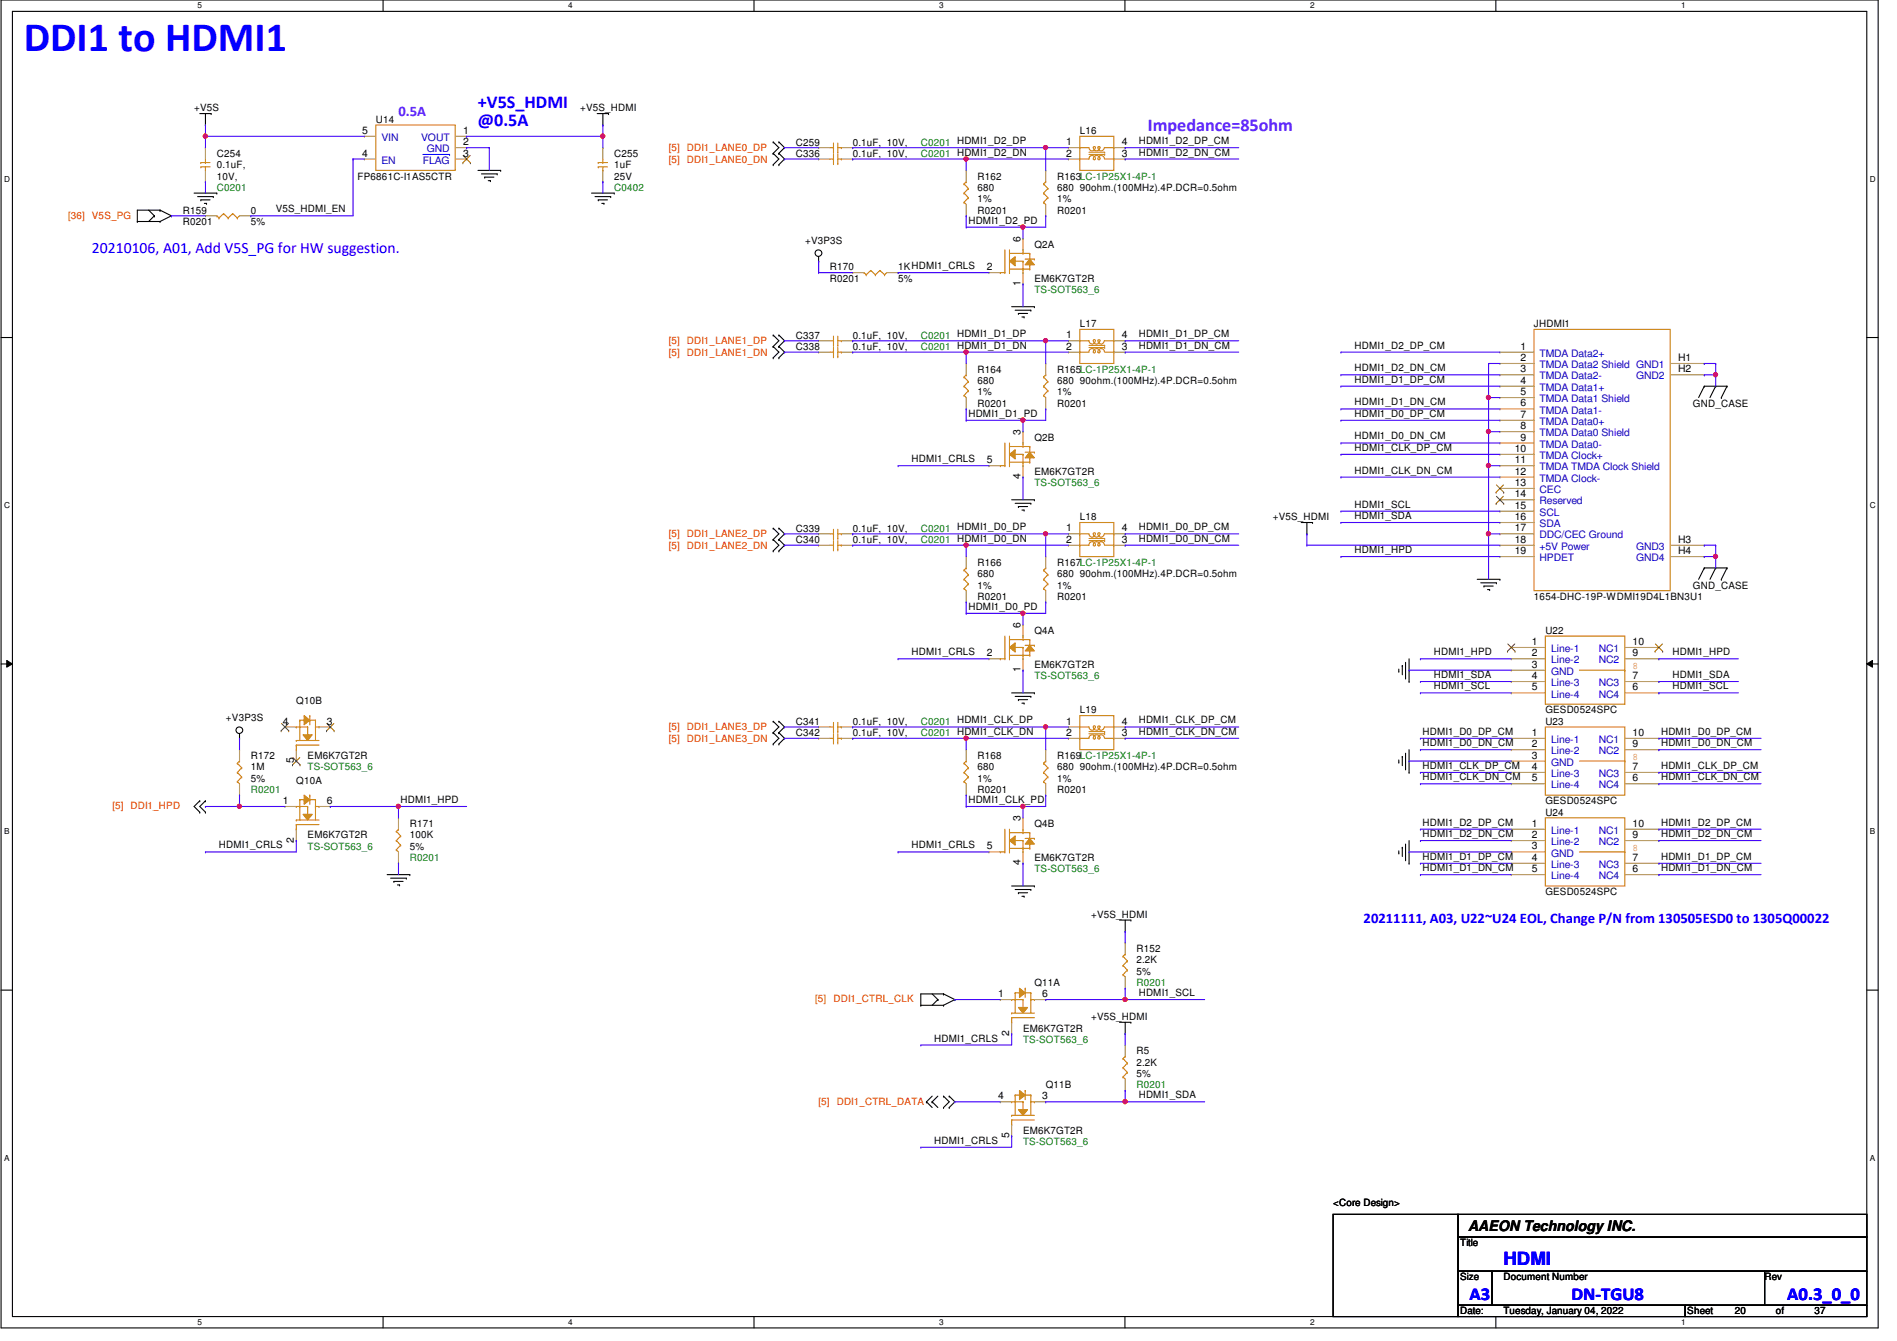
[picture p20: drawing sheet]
<svg xmlns="http://www.w3.org/2000/svg" width="297mm" height="210mm" viewBox="0 0 297 210" stroke-linecap="round" stroke-linejoin="round" font-family="sans-serif">
<defs><g id="words">
<text font-size="6.6" fill="#00f" x="3.7" y="8">DDI1 to HDMI1</text>
<g font-size="2.8" fill="#00f">
<text x="74.8" y="16.9">+V5S_HDMI</text>
<text x="74.8" y="19.8">@0.5A</text>
<text x="230.1" y="203.5">A3</text>
<text x="235.4" y="198">HDMI</text>
<text x="246.1" y="203.5">DN-TGU8</text>
<text x="279.9" y="203.5">A0.3_0_0</text>
</g>
<text font-size="2.8" fill="#8000ff" x="179.7" y="20.5">Impedance=85ohm</text>
<text font-size="2.5" fill="#00f" x="14.4" y="39.7">20210106, A01, Add V5S_PG for HW suggestion.</text>
<text font-size="2.3" fill="#8000ff" x="62.4" y="18.2">0.5A</text>
<text font-size="2.3" fill="#00f" x="213.5" y="144.4">20211111, A03, U22~U24 EOL, Change P/N from 130505ESD0 to 1305Q00022</text>
<text font-size="2.3" x="229.9" y="192.7">AAEON Technology INC.</text>
<g font-size="1.6">
<text x="30.4" y="17.4">+V5S</text>
<text x="90.8" y="17.4">+V5S_HDMI</text>
<text x="56.7" y="21">5</text>
<text x="58.8" y="19.2">U14</text>
<text x="72.5" y="21">1</text>
<text x="72.5" y="22.7">2</text>
<text x="124.6" y="22.8">C259</text>
<text x="133.5" y="22.8">0.1uF, 10V,</text>
<text x="167" y="22.7">1</text>
<text x="169.1" y="21">L16</text>
<text x="175.6" y="22.7">4</text>
<text x="178.3" y="22.6">HDMI1_D2_DP_CM</text>
<text x="33.9" y="24.6">C254</text>
<text x="33.9" y="26.3">0.1uF,</text>
<text x="33.9" y="28.1">10V,</text>
<text x="56" y="28.1">FP6861C-I1AS5CTR</text>
<text x="56.7" y="24.5">4</text>
<text x="72.5" y="24.5">3</text>
<text x="96.2" y="24.6">C255</text>
<text x="96.2" y="26.3">1uF</text>
<text x="96.2" y="28.1">25V</text>
<text x="124.6" y="24.6">C336</text>
<text x="133.5" y="24.6">0.1uF, 10V,</text>
<text x="153.1" y="28.1">R162</text>
<text x="153.1" y="29.9">680</text>
<text x="165.5" y="28.1">R163LC-1P25X1-4P-1</text>
<text x="165.5" y="29.9">680</text>
<text x="167" y="24.5">2</text>
<text x="169.1" y="29.9">90ohm.(100MHz).4P.DCR=0.5ohm</text>
<text x="175.6" y="24.5">3</text>
<text x="178.3" y="24.3">HDMI1_D2_DN_CM</text>
<text x="28.6" y="33.4">R159</text>
<text x="28.6" y="35.2">R0201</text>
<text x="39.3" y="33.4">0</text>
<text x="39.3" y="35.2">5%</text>
<text x="43.2" y="33.2">V5S_HDMI_EN</text>
<text x="151.6" y="35">HDMI1_D2_PD</text>
<text x="153.1" y="31.7">1%</text>
<text x="153.1" y="33.4">R0201</text>
<text x="165.5" y="31.7">1%</text>
<text x="165.5" y="33.4">R0201</text>
<text x="126.1" y="38.2">+V3P3S</text>
<text x="159.8" y="37.9" transform="rotate(-90 159.8 37.9)">6</text>
<text x="162" y="38.8">Q2A</text>
<text x="130" y="42.3">R170</text>
<text x="130" y="44.1">R0201</text>
<text x="140.6" y="42.3">1KHDMI1_CRLS</text>
<text x="140.6" y="44.1">5%</text>
<text x="154.5" y="42.3">2</text>
<text x="159.8" y="44.8" transform="rotate(-90 159.8 44.8)">1</text>
<text x="162" y="44.1">EM6K7GT2R</text>
<text x="124.6" y="53">C337</text>
<text x="133.5" y="53">0.1uF, 10V,</text>
<text x="167" y="53">1</text>
<text x="169.1" y="51.2">L17</text>
<text x="175.6" y="53">4</text>
<text x="178.3" y="52.8">HDMI1_D1_DP_CM</text>
<text x="240.2" y="51.2">JHDMI1</text>
<text x="124.6" y="54.8">C338</text>
<text x="133.5" y="54.8">0.1uF, 10V,</text>
<text x="153.1" y="58.3">R164</text>
<text x="165.5" y="58.3">R165LC-1P25X1-4P-1</text>
<text x="167" y="54.7">2</text>
<text x="175.6" y="54.7">3</text>
<text x="178.3" y="54.6">HDMI1_D1_DN_CM</text>
<text x="212.1" y="54.6">HDMI1_D2_DP_CM</text>
<text x="212.1" y="58.1">HDMI1_D2_DN_CM</text>
<text x="212.1" y="59.9">HDMI1_D1_DP_CM</text>
<text x="238.1" y="54.7">1</text>
<text x="238.1" y="58.3">3</text>
<text x="238.1" y="56.5">2</text>
<text x="262.8" y="56.5">H1</text>
<text x="262.8" y="58.3">H2</text>
<text x="151.6" y="65.2">HDMI1_D1_PD</text>
<text x="153.1" y="60.1">680</text>
<text x="153.1" y="61.9">1%</text>
<text x="153.1" y="63.7">R0201</text>
<text x="165.5" y="60.1">680</text>
<text x="165.5" y="61.9">1%</text>
<text x="165.5" y="63.7">R0201</text>
<text x="169.1" y="60.1">90ohm.(100MHz).4P.DCR=0.5ohm</text>
<text x="212.1" y="63.5">HDMI1_D1_DN_CM</text>
<text x="212.1" y="65.2">HDMI1_D0_DP_CM</text>
<text x="238.1" y="61.8">5</text>
<text x="238.1" y="65.4">7</text>
<text x="238.1" y="60.1">4</text>
<text x="238.1" y="63.6">6</text>
<text x="265.1" y="63.7">GND_CASE</text>
<text x="159.8" y="68.1" transform="rotate(-90 159.8 68.1)">3</text>
<text x="162" y="69">Q2B</text>
<text x="212.1" y="68.8">HDMI1_D0_DN_CM</text>
<text x="212.1" y="70.6">HDMI1_CLK_DP_CM</text>
<text x="237.2" y="70.7">10</text>
<text x="238.1" y="69">9</text>
<text x="238.1" y="67.2">8</text>
<text x="142.7" y="72.3">HDMI1_CRLS</text>
<text x="154.5" y="72.5">5</text>
<text x="159.8" y="75" transform="rotate(-90 159.8 75)">4</text>
<text x="162" y="74.3">EM6K7GT2R</text>
<text x="212.1" y="74.1">HDMI1_CLK_DN_CM</text>
<text x="237.2" y="72.5">11</text>
<text x="237.2" y="76.1">13</text>
<text x="237.2" y="74.3">12</text>
<text x="237.2" y="77.9">14</text>
<text x="124.6" y="83.2">C339</text>
<text x="133.5" y="83.2">0.1uF, 10V,</text>
<text x="167" y="83.2">1</text>
<text x="169.1" y="81.4">L18</text>
<text x="175.6" y="83.2">4</text>
<text x="178.3" y="83">HDMI1_D0_DP_CM</text>
<text x="199.3" y="81.4">+V5S_HDMI</text>
<text x="212.1" y="79.5">HDMI1_SCL</text>
<text x="212.1" y="81.2">HDMI1_SDA</text>
<text x="237.2" y="79.6">15</text>
<text x="237.2" y="83.2">17</text>
<text x="237.2" y="81.4">16</text>
<text x="124.6" y="85">C340</text>
<text x="133.5" y="85">0.1uF, 10V,</text>
<text x="153.1" y="88.6">R166</text>
<text x="165.5" y="88.6">R167LC-1P25X1-4P-1</text>
<text x="167" y="85">2</text>
<text x="175.6" y="85">3</text>
<text x="178.3" y="84.8">HDMI1_D0_DN_CM</text>
<text x="212.1" y="86.6">HDMI1_HPD</text>
<text x="237.2" y="86.7">19</text>
<text x="237.2" y="85">18</text>
<text x="262.8" y="85">H3</text>
<text x="262.8" y="86.7">H4</text>
<text x="151.6" y="95.5">HDMI1_D0_PD</text>
<text x="153.1" y="90.3">680</text>
<text x="153.1" y="92.1">1%</text>
<text x="153.1" y="93.9">R0201</text>
<text x="165.5" y="90.3">680</text>
<text x="165.5" y="92.1">1%</text>
<text x="165.5" y="93.9">R0201</text>
<text x="169.1" y="90.3">90ohm.(100MHz).4P.DCR=0.5ohm</text>
<text x="240.2" y="93.9">1654-DHC-19P-WDMI19D4L1BN3U1</text>
<text x="265.1" y="92.1">GND_CASE</text>
<text x="159.8" y="98.3" transform="rotate(-90 159.8 98.3)">6</text>
<text x="162" y="99.2">Q4A</text>
<text x="239.9" y="101">1</text>
<text x="242" y="99.2">U22</text>
<text x="255.6" y="101">10</text>
<text x="142.7" y="102.6">HDMI1_CRLS</text>
<text x="154.5" y="102.7">2</text>
<text x="159.8" y="105.2" transform="rotate(-90 159.8 105.2)">1</text>
<text x="162" y="104.6">EM6K7GT2R</text>
<text x="224.5" y="102.6">HDMI1_HPD</text>
<text x="224.5" y="107.9">HDMI1_SCL</text>
<text x="224.5" y="106.1">HDMI1_SDA</text>
<text x="239.9" y="102.7">2</text>
<text x="239.9" y="104.5">3</text>
<text x="239.9" y="106.3">4</text>
<text x="255.6" y="102.7">9</text>
<text x="255.6" y="106.3">7</text>
<text x="261.9" y="102.6">HDMI1_HPD</text>
<text x="261.9" y="107.9">HDMI1_SCL</text>
<text x="261.9" y="106.1">HDMI1_SDA</text>
<text x="35.4" y="112.9">+V3P3S</text>
<text x="44.3" y="113.4">4</text>
<text x="46.4" y="110.2">Q10B</text>
<text x="51.2" y="113.4">3</text>
<text x="124.6" y="113.5">C341</text>
<text x="133.5" y="113.5">0.1uF, 10V,</text>
<text x="167" y="113.4">1</text>
<text x="169.1" y="111.7">L19</text>
<text x="175.6" y="113.4">4</text>
<text x="178.3" y="113.2">HDMI1_CLK_DP_CM</text>
<text x="239.9" y="108.1">5</text>
<text x="242" y="113.5">U23</text>
<text x="242" y="111.7">GESD0524SPC</text>
<text x="255.6" y="108.1">6</text>
<text x="39.3" y="118.8">R172</text>
<text x="46" y="119.5" transform="rotate(-90 46 119.5)">5</text>
<text x="48.2" y="118.8">EM6K7GT2R</text>
<text x="124.6" y="115.2">C342</text>
<text x="133.5" y="115.2">0.1uF, 10V,</text>
<text x="153.1" y="118.8">R168</text>
<text x="165.5" y="118.8">R169LC-1P25X1-4P-1</text>
<text x="167" y="115.2">2</text>
<text x="175.6" y="115.2">3</text>
<text x="178.3" y="115">HDMI1_CLK_DN_CM</text>
<text x="222.8" y="116.8">HDMI1_D0_DN_CM</text>
<text x="222.8" y="115">HDMI1_D0_DP_CM</text>
<text x="239.9" y="115.2">1</text>
<text x="239.9" y="117">2</text>
<text x="239.9" y="118.7">3</text>
<text x="255.6" y="117">9</text>
<text x="255.6" y="115.2">10</text>
<text x="260.1" y="116.8">HDMI1_D0_DN_CM</text>
<text x="260.1" y="115">HDMI1_D0_DP_CM</text>
<text x="39.3" y="120.6">1M</text>
<text x="39.3" y="122.3">5%</text>
<text x="44.3" y="125.9">1</text>
<text x="46.4" y="122.7">Q10A</text>
<text x="51.2" y="125.9">6</text>
<text x="62.7" y="125.7">HDMI1_HPD</text>
<text x="151.6" y="125.7">HDMI1_CLK_PD</text>
<text x="153.1" y="120.6">680</text>
<text x="153.1" y="122.3">1%</text>
<text x="153.1" y="124.1">R0201</text>
<text x="165.5" y="120.6">680</text>
<text x="165.5" y="122.3">1%</text>
<text x="165.5" y="124.1">R0201</text>
<text x="169.1" y="120.6">90ohm.(100MHz).4P.DCR=0.5ohm</text>
<text x="222.8" y="120.4">HDMI1_CLK_DP_CM</text>
<text x="222.8" y="122.1">HDMI1_CLK_DN_CM</text>
<text x="239.9" y="120.5">4</text>
<text x="239.9" y="122.3">5</text>
<text x="242" y="125.9">GESD0524SPC</text>
<text x="255.6" y="120.5">7</text>
<text x="255.6" y="122.3">6</text>
<text x="260.1" y="120.4">HDMI1_CLK_DP_CM</text>
<text x="260.1" y="122.1">HDMI1_CLK_DN_CM</text>
<text x="46" y="131.9" transform="rotate(-90 46 131.9)">2</text>
<text x="48.2" y="131.2">EM6K7GT2R</text>
<text x="64.2" y="129.5">R171</text>
<text x="64.2" y="131.2">100K</text>
<text x="159.8" y="128.6" transform="rotate(-90 159.8 128.6)">3</text>
<text x="162" y="129.5">Q4B</text>
<text x="222.8" y="131">HDMI1_D2_DN_CM</text>
<text x="222.8" y="129.2">HDMI1_D2_DP_CM</text>
<text x="239.9" y="129.4">1</text>
<text x="239.9" y="131.2">2</text>
<text x="242" y="127.7">U24</text>
<text x="255.6" y="131.2">9</text>
<text x="255.6" y="129.4">10</text>
<text x="260.1" y="131">HDMI1_D2_DN_CM</text>
<text x="260.1" y="129.2">HDMI1_D2_DP_CM</text>
<text x="34.3" y="132.8">HDMI1_CRLS</text>
<text x="64.2" y="133">5%</text>
<text x="142.7" y="132.8">HDMI1_CRLS</text>
<text x="154.5" y="133">5</text>
<text x="159.8" y="135.5" transform="rotate(-90 159.8 135.5)">4</text>
<text x="162" y="134.8">EM6K7GT2R</text>
<text x="222.8" y="134.6">HDMI1_D1_DP_CM</text>
<text x="222.8" y="136.4">HDMI1_D1_DN_CM</text>
<text x="239.9" y="133">3</text>
<text x="239.9" y="134.7">4</text>
<text x="239.9" y="136.5">5</text>
<text x="255.6" y="134.7">7</text>
<text x="255.6" y="136.5">6</text>
<text x="260.1" y="134.6">HDMI1_D1_DP_CM</text>
<text x="260.1" y="136.4">HDMI1_D1_DN_CM</text>
<text x="170.9" y="143.7">+V5S_HDMI</text>
<text x="242" y="140.1">GESD0524SPC</text>
<text x="178" y="149">R152</text>
<text x="162" y="154.3">Q11A</text>
<text x="178" y="150.8">2.2K</text>
<text x="178" y="152.6">5%</text>
<text x="178.3" y="155.9">HDMI1_SCL</text>
<text x="156.3" y="156.1">1</text>
<text x="160.2" y="161.5">EM6K7GT2R</text>
<text x="163.2" y="156.1">6</text>
<text x="170.9" y="159.7">+V5S_HDMI</text>
<text x="146.3" y="163">HDMI1_CRLS</text>
<text x="158" y="162.1" transform="rotate(-90 158 162.1)">2</text>
<text x="178" y="165">R5</text>
<text x="178" y="166.8">2.2K</text>
<text x="156.3" y="172.1">4</text>
<text x="163.2" y="172.1">3</text>
<text x="163.7" y="170.3">Q11B</text>
<text x="178" y="168.6">5%</text>
<text x="178.3" y="171.9">HDMI1_SDA</text>
<text x="146.3" y="179">HDMI1_CRLS</text>
<text x="158" y="178.1" transform="rotate(-90 158 178.1)">5</text>
<text x="160.2" y="177.5">EM6K7GT2R</text>
<text x="208.7" y="188.8">&lt;Core Design&gt;</text>
<text x="228.6" y="195.1">Title</text>
<text x="228.6" y="200.4">Size</text>
<text x="235.4" y="200.4">Document Number</text>
<text x="276.3" y="200.4">Rev</text>
<text x="228.6" y="205.7">Date:</text>
<text x="235.4" y="205.7">Tuesday, January 04, 2022</text>
<text x="264.2" y="205.7">Sheet</text>
<text x="271.6" y="205.7">20</text>
<text x="278.1" y="205.7">of</text>
<text x="284.1" y="205.7">37</text>
</g>
<g font-size="1.6" fill="#00c">
<text x="59.7" y="22.1">VIN</text>
<text x="66" y="22.1">VOUT</text>
<text x="66.8" y="23.8">GND</text>
<text x="59.7" y="25.6">EN</text>
<text x="66.2" y="25.6">FLAG</text>
<text x="241.1" y="55.8">TMDA Data2+</text>
<text x="241.1" y="59.4">TMDA Data2-</text>
<text x="241.1" y="57.6">TMDA Data2 Shield GND1</text>
<text x="256.2" y="59.4">GND2</text>
<text x="241.1" y="62.9">TMDA Data1 Shield</text>
<text x="241.1" y="61.2">TMDA Data1+</text>
<text x="241.1" y="64.7">TMDA Data1-</text>
<text x="241.1" y="66.5">TMDA Data0+</text>
<text x="241.1" y="70.1">TMDA Data0-</text>
<text x="241.1" y="68.3">TMDA Data0 Shield</text>
<text x="241.1" y="71.8">TMDA Clock+</text>
<text x="241.1" y="73.6">TMDA TMDA Clock Shield</text>
<text x="241.1" y="77.2">CEC</text>
<text x="241.1" y="75.4">TMDA Clock-</text>
<text x="241.1" y="80.7">SCL</text>
<text x="241.1" y="79">Reserved</text>
<text x="241.1" y="82.5">SDA</text>
<text x="241.1" y="84.3">DDC/CEC Ground</text>
<text x="241.1" y="87.8">HPDET</text>
<text x="241.1" y="86.1">+5V Power</text>
<text x="256.2" y="86.1">GND3</text>
<text x="256.2" y="87.8">GND4</text>
<text x="242.9" y="102.1">Line-1</text>
<text x="242.9" y="103.8">Line-2</text>
<text x="242.9" y="105.6">GND</text>
<text x="242.9" y="107.4">Line-3</text>
<text x="250.4" y="103.8">NC2</text>
<text x="250.4" y="107.4">NC3</text>
<text x="250.4" y="102.1">NC1</text>
<text x="242.9" y="109.2">Line-4</text>
<text x="250.4" y="109.2">NC4</text>
<text x="242.9" y="116.3">Line-1</text>
<text x="242.9" y="118.1">Line-2</text>
<text x="242.9" y="119.8">GND</text>
<text x="250.4" y="118.1">NC2</text>
<text x="250.4" y="116.3">NC1</text>
<text x="242.9" y="121.6">Line-3</text>
<text x="242.9" y="123.4">Line-4</text>
<text x="250.4" y="121.6">NC3</text>
<text x="250.4" y="123.4">NC4</text>
<text x="242.9" y="130.5">Line-1</text>
<text x="250.4" y="130.5">NC1</text>
<text x="242.9" y="132.3">Line-2</text>
<text x="242.9" y="134.1">GND</text>
<text x="242.9" y="135.8">Line-3</text>
<text x="242.9" y="137.6">Line-4</text>
<text x="250.4" y="132.3">NC2</text>
<text x="250.4" y="135.8">NC3</text>
<text x="250.4" y="137.6">NC4</text>
</g>
<g font-size="1.6" fill="#f00">
<text x="104.7" y="23.7">[5]</text>
<text x="107.6" y="23.7">DDI1_LANE0_DP</text>
<text x="104.7" y="25.4">[5]</text>
<text x="107.6" y="25.4">DDI1_LANE0_DN</text>
<text x="10.7" y="34.3">[36]</text>
<text x="14.4" y="34.3">V5S_PG</text>
<text x="104.7" y="53.9">[5]</text>
<text x="107.6" y="53.9">DDI1_LANE1_DP</text>
<text x="104.7" y="55.7">[5]</text>
<text x="107.6" y="55.7">DDI1_LANE1_DN</text>
<text x="104.7" y="84.1">[5]</text>
<text x="104.7" y="85.9">[5]</text>
<text x="107.6" y="84.1">DDI1_LANE2_DP</text>
<text x="107.6" y="85.9">DDI1_LANE2_DN</text>
<text x="104.7" y="116.1">[5]</text>
<text x="104.7" y="114.3">[5]</text>
<text x="107.6" y="116.1">DDI1_LANE3_DN</text>
<text x="107.6" y="114.3">DDI1_LANE3_DP</text>
<text x="17.6" y="126.6">[5]</text>
<text x="20.4" y="126.6">DDI1_HPD</text>
<text x="127.6" y="156.8">[5]</text>
<text x="130.5" y="156.8">DDI1_CTRL_CLK</text>
<text x="128.2" y="173">[5]</text>
<text x="131" y="173">DDI1_CTRL_DATA</text>
</g>
<g font-size="1.6" fill="#008000">
<text x="144.2" y="22.8">C0201 HDMI1_D2_DP</text>
<text x="33.9" y="29.9">C0201</text>
<text x="96.2" y="29.9">C0402</text>
<text x="144.2" y="24.6">C0201 HDMI1_D2_DN</text>
<text x="162" y="45.9">TS-SOT563_6</text>
<text x="144.2" y="53">C0201 HDMI1_D1_DP</text>
<text x="144.2" y="54.8">C0201 HDMI1_D1_DN</text>
<text x="162" y="76.1">TS-SOT563_6</text>
<text x="144.2" y="83.2">C0201 HDMI1_D0_DP</text>
<text x="144.2" y="85">C0201 HDMI1_D0_DN</text>
<text x="162" y="106.3">TS-SOT563_6</text>
<text x="144.2" y="113.5">C0201 HDMI1_CLK_DP</text>
<text x="144.2" y="115.2">C0201 HDMI1_CLK_DN</text>
<text x="39.3" y="124.1">R0201</text>
<text x="48.2" y="120.6">TS-SOT563_6</text>
<text x="48.2" y="133">TS-SOT563_6</text>
<text x="64.2" y="134.8">R0201</text>
<text x="162" y="136.6">TS-SOT563_6</text>
<text x="178" y="154.3">R0201</text>
<text x="160.2" y="163.2">TS-SOT563_6</text>
<text x="178" y="170.3">R0201</text>
<text x="160.2" y="179.2">TS-SOT563_6</text>
</g>
<g font-size="1.6" fill="#cc8006">
<text x="255.6" y="104.7">8</text>
<text x="255.6" y="118.9">8</text>
<text x="255.6" y="133.1">8</text>
</g>
<g font-size="1.3">
<text x="30.9" y="1.3">5</text>
<text x="89" y="1.3">4</text>
<text x="147.1" y="1.3">3</text>
<text x="205.1" y="1.3">2</text>
<text x="263.2" y="1.3">1</text>
<text x=".6" y="28.4">D</text>
<text x="292.8" y="28.4">D</text>
<text x=".6" y="79.5">C</text>
<text x="292.8" y="79.5">C</text>
<text x=".6" y="130.6">B</text>
<text x="292.8" y="130.6">B</text>
<text x=".6" y="181.7">A</text>
<text x="292.8" y="181.7">A</text>
<text x="30.9" y="207.4">5</text>
<text x="89" y="207.4">4</text>
<text x="147.1" y="207.4">3</text>
<text x="205.1" y="207.4">2</text>
<text x="263.2" y="207.4">1</text>
</g>
</g></defs>
<path d="M.2 0h293.9v207.9h-293.9zM1.9 1.8h290.4v204.3h-290.4z" fill="none" stroke="#000" stroke-width=".17"/>
<g fill="#fff">
<path d="M30.9 .2h.7v1.4h-.7z"/>
<path d="M30.9 206.2h.7v1.4h-.7z"/>
</g>
<path d="M60 0v1.8M60 206.1v1.8" fill="none" stroke="#000" stroke-width=".17"/>
<g fill="#fff">
<path d="M89 .2h.7v1.4h-.7z"/>
<path d="M89 206.2h.7v1.4h-.7z"/>
</g>
<path d="M118.1 0v1.8M118.1 206.1v1.8" fill="none" stroke="#000" stroke-width=".17"/>
<g fill="#fff">
<path d="M147.1 .2h.6v1.4h-.6z"/>
<path d="M147.1 206.2h.6v1.4h-.6z"/>
</g>
<path d="M176.1 0v1.8M176.1 206.1v1.8" fill="none" stroke="#000" stroke-width=".17"/>
<g fill="#fff">
<path d="M205.1 .2h.7v1.4h-.7z"/>
<path d="M205.1 206.2h.7v1.4h-.7z"/>
</g>
<path d="M234.2 0v1.8M234.2 206.1v1.8" fill="none" stroke="#000" stroke-width=".17"/>
<g fill="#fff">
<path d="M263.2 .2h.7v1.4h-.7z"/>
<path d="M263.2 206.2h.7v1.4h-.7z"/>
<path d="M.6 27.3h.9v1.4h-.9z"/>
<path d="M292.8 27.3h.9v1.4h-.9z"/>
<path d="M.6 78.4h.9v1.4h-.9z"/>
<path d="M292.8 78.4h.9v1.4h-.9z"/>
</g>
<path d="M.2 52.8h1.7M292.3 52.8h1.8" fill="none" stroke="#000" stroke-width=".17"/>
<g fill="#fff">
<path d="M.6 129.5h.8v1.4h-.8z"/>
<path d="M292.8 129.5h.8v1.4h-.8z"/>
</g>
<path d="M.2 103.9h1.7M292.3 103.9h1.8" fill="none" stroke="#000" stroke-width=".17"/>
<path d="M1.1 103.4l.8 .5-.8 .5zM292.3 103.9l.9-.5v1z" fill="#000"/>
<path d="M1.1 103.4l.8 .5-.8 .5zM292.3 103.9l.9-.5v1z" fill="none" stroke="#000" stroke-width=".16"/>
<g fill="#fff">
<path d="M.6 180.5h.8v1.4h-.8z"/>
<path d="M292.8 180.5h.8v1.4h-.8z"/>
</g>
<g fill="none" stroke="#000" stroke-width=".17">
<path d="M31.3 17.8h1.8M32.2 19.6h.1M32.2 17.8v1.8M33.1 17.8h.1M93.5 17.8h1.8M94.4 19.6h.1M94.4 17.8v1.8M95.3 17.8h.1M21.5 34.7h.1M21.5 34.7h3.6M23.3 32.9l.9 .9M24.2 33.8h.1"/>
<path d="M24.2 33.8l-.9 .9M25.1 32.9h.1M25.1 34.7h.1M25.1 32.9h-3.6v1.8M25.1 32.9l1.7 .9M26.8 33.8h.1M26.8 33.8l-1.7 .9M30.4 30.2h3.5M30.9 30.8h2.5M31.5 31.3h.1M31.5 31.3h1.4M32 31.8h.3"/>
<path d="M32.3 31.8h.1M33.4 30.8h.1M33.9 30.2h.1M74.8 26.7h3.6M75.4 27.2h2.4M75.9 27.7h.1M75.9 27.7h1.4M76.5 28.3h.3M76.8 28.3h.1M77.8 27.2h.1M78.4 26.7h.1M92.6 30.2h3.6"/>
<path d="M93.2 30.8h2.4M93.7 31.3h.1M93.7 31.3h1.4M94.2 31.8h.4M94.6 31.8h.1M95.6 30.8h.1M96.2 30.2h.1M121.1 24h.1M121.1 22.2h.1M121.1 25.8h.1M121.1 22.2l.9 .9-.9 .9M121.1 24l.9 .9-.9 .9"/>
<path d="M122 22.2h.1M122 24h.1M122 25.8h.1M122 22.2l.8 .9-.8 .9M122 24l.8 .9-.8 .9M121.1 54.2h.1M121.1 52.5h.1M121.1 56h.1M121.1 52.5l.9 .8-.9 .9M121.1 54.2l.9 .9-.9 .9M122 52.5h.1M122 54.2h.1"/>
<path d="M122 56h.1M122 52.5l.8 .8-.8 .9M122 54.2l.8 .9-.8 .9M128.2 40.9h.1M128.2 40.2v.7M158.4 48h3.6M159 48.6h2.4M159.5 49.1h.1M159.5 49.1h1.4M160 49.6h.4M160.4 49.6h.1M161.4 48.6h.1"/>
<path d="M162 48h.1M158.4 78.2h3.6M159 78.8h2.4M159.5 79.3h.1M159.5 79.3h1.4M160 79.8h.4M160.4 79.8h.1M161.4 78.8h.1M162 78.2h.1M266.9 60.5h.1M266.9 60.5l-.9 1.7M266.9 60.5h3.5"/>
<path d="M268.6 60.5h.1M268.6 60.5l-.8 1.7M269.5 62.2h.1M270.4 60.5h.1M270.4 60.5l-.9 1.7M121.1 84.5h.1M121.1 82.7h.1M121.1 86.2h.1M121.1 82.7l.9 .9-.9 .9M121.1 84.5l.9 .8-.9 .9M122 82.7h.1M122 84.5h.1"/>
<path d="M122 86.2h.1M122 82.7l.8 .9-.8 .9M122 84.5l.8 .8-.8 .9M203.7 81.8h1.8M204.6 83.6h.1M204.6 81.8v1.8M205.5 81.8h.1M231.3 90.7h3.6M231.9 91.2h2.4M232.4 91.7h.1M232.4 91.7h1.4M232.9 92.3h.4"/>
<path d="M233.3 92.3h.1M234.3 91.2h.1M234.9 90.7h.1M266.9 88.9h.1M266.9 88.9l-.9 1.8M266.9 88.9h3.5M268.6 88.9h.1M268.6 88.9l-.8 1.8M269.5 90.7h.1M270.4 88.9h.1M270.4 88.9l-.9 1.8M37.5 115.6h.1"/>
<path d="M37.5 114.9v.7M121.1 116.5h.1M121.1 114.7h.1M121.1 112.9h.1M121.1 114.7l.9 .9-.9 .9M121.1 112.9l.9 .9-.9 .9M122 114.7h.1M122 116.5h.1M122 112.9h.1M122 114.7l.8 .9-.8 .9M122 112.9l.8 .9-.8 .9M158.4 108.5h3.6"/>
<path d="M159 109h2.4M159.5 109.5h.1M159.5 109.5h1.4M160 110.1h.4M160.4 110.1h.1M161.4 109h.1M162 108.5h.1M219 105.1h.1M219 119.3h.1M219 104.7v.4M219 119v.3M219.6 104.2h.1"/>
<path d="M219.6 118.4h.1M219.6 104.2v1.4M219.6 118.4v1.4M220.1 106.1h.1M220.1 103.7v2.4M220.1 117.9v2.5M220.6 106.7h.1M220.6 103.1v3.6M220.6 117.3v3.6M31.3 127.1h.1M31.3 125.3h.1M31.3 125.3l-.9 .9 .9 .9"/>
<path d="M32.2 127.1h.1M32.2 125.3h.1M32.2 125.3l-.9 .9 .9 .9M60.6 136.9h3.6M61.2 137.5h2.4M61.7 138h.1M61.7 138h1.4M62.2 138.5h.4M62.6 138.5h.1M63.6 137.5h.1M64.2 136.9h.1M158.4 138.7h3.6"/>
<path d="M159 139.2h2.4M159.5 139.7h.1M159.5 139.7h1.4M161.4 139.2h.1M162 138.7h.1M219 133.5h.1M219 133.2v.3M219.6 132.6h.1M219.6 132.6v1.5M220.1 134.6h.1M220.1 120.4h.1M220.1 132.1v2.5"/>
<path d="M220.6 135.1h.1M220.6 120.9h.1M220.6 131.6v3.5M.2 155h1.7M144.2 157.4h.1M144.2 157.4h3.5M146 155.6l.9 .9M146.9 156.5h.1M146.9 156.5l-.9 .9M147.7 155.6h.1M147.7 157.4h.1M147.7 155.6h-3.5v1.8"/>
<path d="M147.7 155.6l1.8 .9M149.5 156.5h.1M149.5 156.5l-1.8 .9M160 140.3h.4M160.4 140.3h.1M175.3 144h1.8M176.2 145.8h.1M176.2 144v1.8M177.1 144h.1M292.3 155h1.8M145.1 172.5h.1M145.1 172.5l.9 .9"/>
<path d="M146 172.5h.1M146 172.5l.9 .9M146 171.6l-.9 .9M146.9 171.6l-.9 .9M147.7 173.4h.1M147.7 171.6h.1M147.7 171.6l.9 .9-.9 .9M148.6 171.6h.1M148.6 173.4h.1M148.6 171.6l.9 .9-.9 .9M175.3 160h1.8M176.2 161.8h.1"/>
<path d="M176.2 160v1.8M177.1 160h.1M208.7 190.1h19.6v16h-19.6zM228.3 190.1h64v3.5h-64zM228.3 193.6h64v5.4h-64zM228.3 199h5.3v5.3h-5.3zM233.6 199h42.7v5.3h-42.7zM276.3 199h16v5.3h-16zM228.3 204.3h35.6v1.8h-35.6zM263.9 204.3h28.4v1.8h-28.4z"/>
<circle cx="128.2" cy="39.6" r=".52"/>
<circle cx="37.5" cy="114.3" r=".52"/>
</g>
<g fill="none" stroke="#cc8006" stroke-width=".17">
<path d="M93.7 26.1h.1M93.7 25.4h.1M93.7 26.1h1.4M93.7 25.4h1.4M94.4 26.7h.1M94.4 25.4h.1M94.4 24.9v.5M94.4 26.1v.6M130 24.9h.5M130.5 25.6h.1M130.5 24.9h.1M130.5 24.2v1.4"/>
<path d="M131.2 25.6h.1M131.2 24.2v1.4M131.2 24.9h.5M131.7 24.9h.1M156.6 72.9h.1M156.6 72.9h.7M157.3 72.9h.1M157.3 69.3v3.6M158.1 72.9h.1M158.1 69.3v3.6"/>
</g>
<path d="M94.4 23.1h.1M94.4 28.4h.1M94.4 23.1v1.8M94.4 26.7v1.7M128.2 24.9h.1M128.2 24.9h1.8M131.7 24.9h1.8M133.5 24.9h.1" fill="none" stroke="#a84" stroke-width=".17"/>
<path d="M158.1 71.1l.9-.7v1.4z" fill-rule="evenodd" fill="#cc8006"/>
<path d="M158.1 71.1l.9-.7v1.4zM158.1 69.9h2.1M158.1 72.3h2.1M159 71.1h1.2M160.2 69.9h.1M160.2 72.3h.1M160.2 71.1h.1M160.2 72.9h.1M160.2 69.3h.1M160.2 69.3v.6M160.2 71.1v1.8" fill="none" stroke="#cc8006" stroke-width=".17"/>
<path d="M161.2 70.8l.8 .9h-1.5z" fill-rule="evenodd" fill="#cc8006"/>
<g fill="none" stroke="#cc8006" stroke-width=".17">
<path d="M58.8 19.6h12.5v7.1h-12.5zM160.2 72.3h1M160.2 69.9h1M160.5 70.8h1.5M161.2 70.8l.8 .9h-1.5zM161.2 72.3h.1M161.2 71.7h.1M161.2 69.9h.1M161.2 70.8h.1M161.2 69.9v.9M161.2 71.7v.6M162 70.8h.1"/>
<path d="M151 89.2h.1M151 92.1h.1M151 90.7h.1M151 89.2l.6 .8M151 92.1l.3 .4M151 90.7l.6 .7M151.3 88.9h.1M151.3 88.9l-.3 .3M151.6 91.4h.1M151.6 90h.1M151.6 91.4l-.6 .7M151.6 90l-.6 .7"/>
<path d="M157.3 99.6v3.5M158.1 99.6v3.5M156.6 103.1h.1M156.6 103.1h.7M157.3 103.1h.1M158.1 103.1h.1M242 113.8h12.4v10.7h-12.4zM247.3 119.1h7.1M254.4 119.1h.1"/>
</g>
<g fill="none" stroke="#a84" stroke-width=".17">
<path d="M57.1 24.9h.1M57.1 21.3h.1M57.1 21.3h1.7M57.1 24.9h1.7M71.3 21.3h1.8M71.3 23.1h1.8M71.3 24.9h1.8M73.1 21.3h.1M73.1 23.1h.1M73.1 24.9h.1M154.9 72.9h.1M154.9 72.9h1.7"/>
<path d="M160.2 74.7h.1M160.2 67.6h.1M160.2 67.6v1.7M160.2 72.9v1.8M151.3 94.2h.1M151.3 87.1h.1M151.3 87.1v1.8M151.3 92.5v1.7M236.6 115.6h.1M236.6 117.3h.1M236.6 119.1h.1M236.6 115.6h5.4"/>
<path d="M236.6 117.3h5.4M236.6 119.1h5.4M254.4 115.6h5.4M254.4 117.3h5.4M259.8 117.3h.1M259.8 115.6h.1M236.6 120.9h.1M236.6 122.7h.1M236.6 120.9h5.4M236.6 122.7h5.4M254.4 120.9h5.4M254.4 122.7h5.4"/>
<path d="M259.8 120.9h.1M259.8 122.7h.1"/>
</g>
<path d="M72.5 25.5h.1M72.5 24.3l1.2 1.2M73.6 24.3l-1.1 1.2M73.7 25.5h.1" fill="none" stroke="#804000" stroke-width=".16"/>
<path d="M66.2 24.2h4.2M70.4 24.2h.1" fill="none" stroke="#00c" stroke-width=".16"/>
<path d="M158.1 101.3l.9-.7v1.5z" fill-rule="evenodd" fill="#cc8006"/>
<path d="M160.2 99.6h.1M160.2 99.6v.5M158.1 101.3l.9-.7v1.5zM158.1 100.1h2.1M158.1 102.6h2.1M159 101.3h1.2M160.2 100.1h.1M160.2 102.6h.1M160.2 101.3h.1M160.2 103.1h.1M160.2 101.3v1.8" fill="none" stroke="#cc8006" stroke-width=".17"/>
<path d="M161.2 101l.8 .9h-1.5z" fill-rule="evenodd" fill="#cc8006"/>
<g fill="none" stroke="#cc8006" stroke-width=".17">
<path d="M31.5 26.1h.1M31.5 25.4h.1M31.5 26.1h1.4M31.5 25.4h1.4M32.2 26.7h.1M32.2 25.4h.1M32.2 24.9v.5M32.2 26.1v.6M130 53.3h.5M130 55.1h.5M130.5 54.1h.1M130.5 53.3h.1"/>
<path d="M130.5 55.8h.1M130.5 55.1h.1M130.5 52.6v1.5M130.5 54.4v1.4M131.2 54.1h.1M131.2 55.8h.1M131.2 52.6v1.5M131.2 54.4v1.4M131.2 53.3h.5M131.2 55.1h.5M131.7 53.3h.1M131.7 55.1h.1"/>
<path d="M240.2 51.6h21.3v40.9h-21.3zM163.4 89.2h.1M163.4 92.1h.1M163.4 90.7h.1M163.4 89.2l.7 .8M163.4 92.1l.3 .4M163.4 90.7l.7 .7M163.7 88.9h.1M163.7 88.9l-.3 .3M164.1 91.4h.1M164.1 90h.1M164.1 91.4l-.7 .7"/>
<path d="M164.1 90l-.7 .7M37.2 119.5h.1M37.2 119.5l.6 .7M37.5 119.1h.1M37.5 119.1l-.3 .4M46.4 115.9h.1M46.4 116.6h.1M46.4 117.3h.1M46.4 115.9h3.5M46.4 116.6h3.5M46.4 116.6v.7M160.2 102.6h1"/>
<path d="M160.2 100.1h1M160.5 101h1.5M161.2 101l.8 .9h-1.5zM161.2 102.6h.1M161.2 101.9h.1M161.2 100.1h.1M161.2 101h.1M161.2 100.1v.9M161.2 101.9v.7M162 101h.1M37.2 122.3h.1M37.2 120.9h.1"/>
<path d="M37.2 122.3l.3 .4M37.2 120.9l.6 .7M37.8 121.6h.1M37.8 120.2h.1M37.8 121.6l-.6 .7M37.8 120.2l-.6 .7M62.1 130.1h.1M62.1 133h.1M62.1 131.6h.1M62.1 130.1l.6 .8M62.1 133l.3 .3M62.1 131.6l.6 .7"/>
<path d="M62.4 129.8h.1M62.4 129.8l-.3 .3M62.7 132.3h.1M62.7 130.9h.1M62.7 132.3l-.6 .7M62.7 130.9l-.6 .7"/>
</g>
<g fill="none" stroke="#a84" stroke-width=".17">
<path d="M32.2 23.1h.1M32.2 28.4h.1M32.2 23.1v1.8M32.2 26.7v1.7M128.2 53.3h.1M128.2 55.1h.1M128.2 53.3h1.8M128.2 55.1h1.8M131.7 53.3h1.8M131.7 55.1h1.8M133.5 53.3h.1M133.5 55.1h.1"/>
<path d="M234.9 55.1h.1M234.9 58.7h.1M234.9 56.9h.1M234.9 55.1h5.3M234.9 58.7h5.3M234.9 56.9h5.3M261.5 58.7h5.4M261.5 56.9h5.4M266.9 56.9h.1M266.9 58.7h.1M234.9 62.2h.1M234.9 65.8h.1"/>
<path d="M234.9 69.3h.1M234.9 72.9h.1M234.9 76.5h.1M234.9 60.5h.1M234.9 64h.1M234.9 67.6h.1M234.9 71.1h.1M234.9 74.7h.1M234.9 78.2h.1M234.9 62.2h5.3M234.9 65.8h5.3M234.9 69.3h5.3"/>
<path d="M234.9 72.9h5.3M234.9 76.5h5.3M234.9 60.5h5.3M234.9 64h5.3M234.9 67.6h5.3M234.9 71.1h5.3M234.9 74.7h5.3M234.9 78.2h5.3M160.2 97.8h.1M160.2 97.8v1.8M163.7 94.2h.1M163.7 87.1h.1"/>
<path d="M163.7 87.1v1.8M163.7 92.5v1.7M234.9 80h.1M234.9 83.6h.1M234.9 87.1h.1M234.9 81.8h.1M234.9 85.3h.1M234.9 80h5.3M234.9 83.6h5.3M234.9 87.1h5.3M234.9 81.8h5.3M234.9 85.3h5.3"/>
<path d="M261.5 87.1h5.4M261.5 85.3h5.4M266.9 85.3h.1M266.9 87.1h.1M37.5 117.3h.1M37.5 117.3v1.8M154.9 103.1h.1M154.9 103.1h1.7M160.2 104.9h.1M160.2 103.1v1.8M37.5 124.5h.1M37.5 122.7v1.8"/>
<path d="M62.4 135.1h.1M62.4 128h.1M62.4 128v1.8M62.4 133.3v1.8"/>
</g>
<path d="M234.3 77h.1M234.3 78.8h.1M234.3 75.9l1.2 1.1M234.3 77.7l1.2 1.1M235.4 75.9l-1.1 1.1M235.4 77.7l-1.1 1.1M235.5 77h.1M235.5 78.8h.1" fill="none" stroke="#804000" stroke-width=".16"/>
<path d="M47.5 115h1.4l-.7 .9z" fill-rule="evenodd" fill="#cc8006"/>
<path d="M46.4 113.8h.1M46.4 113.8h1.8M46.9 113.8h.1M46.9 113.8v2.1M47.5 115h1.4l-.7 .9zM48.2 113.8h.1M48.2 113.8v1.2M49.4 113.8h.1M49.4 113.8v2.1M49.4 113.8h.5M49.9 113.8h.1" fill="none" stroke="#cc8006" stroke-width=".17"/>
<path d="M47.6 112l.9 .7-.9 .8z" fill-rule="evenodd" fill="#cc8006"/>
<g fill="none" stroke="#cc8006" stroke-width=".17">
<path d="M46.9 112.7h.1M46.9 112.7v1.1M46.9 112.7h.7M47.6 112l.9 .7-.9 .8zM47.6 112.7h.1M48.5 112.7h.1M48.5 112h.1M48.5 112.7h.9M48.5 112v1.5M49.4 112.7h.1M49.4 112.7v1.1M156.6 133.3h.1"/>
<path d="M156.6 133.3h.7M157.3 133.3h.1M157.3 129.8v3.5M158.1 133.3h.1M158.1 129.8v3.5"/>
</g>
<path d="M44.6 113.8h.1M44.6 113.8h1.8M46.4 119.1h.1M46.4 117.3v1.8M49.9 113.8h1.8M51.7 113.8h.1" fill="none" stroke="#a84" stroke-width=".17"/>
<path d="M44 114.4h.1M44.1 113.2l1.1 1.2M45.2 113.2l-1.2 1.2M45.2 114.4h.1M45.8 119.7h.1M45.8 118.6l1.2 1.1M46.9 118.6l-1.1 1.1M47 119.7h.1M51.1 114.4h.1M51.2 113.2l1.1 1.2M52.3 113.2l-1.2 1.2M52.3 114.4h.1" fill="none" stroke="#804000" stroke-width=".16"/>
<path d="M158.1 131.6l.9-.7v1.4z" fill-rule="evenodd" fill="#cc8006"/>
<path d="M158.1 131.6l.9-.7v1.4zM158.1 130.3h2.1M158.1 132.8h2.1M159 131.6h1.2M160.2 130.3h.1M160.2 132.8h.1M160.2 131.6h.1M160.2 133.3h.1M160.2 129.8h.1M160.2 129.8v.5M160.2 131.6v1.7" fill="none" stroke="#cc8006" stroke-width=".17"/>
<path d="M161.2 131.2l.8 .9h-1.5z" fill-rule="evenodd" fill="#cc8006"/>
<g fill="none" stroke="#cc8006" stroke-width=".17">
<path d="M169.1 21.3h5.3v5.4h-5.3zM169.1 23.1h.1M169.1 24.9h.1M170.5 24.2h2.5M170.5 23.8h2.5M172.9 24.8a.49 .49 0 0 0-.5-.5 .49 .49 0 0 0-.4 .7h.2a.49 .49 0 0 0-.5-.7 .49 .49 0 0 0-.5 .7h.3a.49 .49 0 0 0-.5-.7 .49 .49 0 0 0-.5 .6h-1.4M172.9 23.1a.51 .51 0 0 1-.5 .5 .51 .51 0 0 1-.5-.5v-.1h.3a.51 .51 0 0 1-.5 .6 .51 .51 0 0 1-.5-.6h.3a.49 .49 0 0 1-.4 .6 .49 .49 0 0 1-.6-.5h-1.4M173 24.2h.1M173 23.8h.1M173 23.1h1.4M173 24.9h1.4M174.4 24.9h.1"/>
<path d="M174.4 23.1h.1M151 59h.1M151 59l.6 .7M151.3 58.7h.1M151.3 58.7l-.3 .3M151.6 59.7h.1M151.6 59.7l-.6 .8M151 61.9h.1M151 60.5h.1M151 61.9l.3 .3M151 60.5l.6 .7M151.6 61.2h.1"/>
<path d="M151.6 61.2l-.6 .7M130 83.6h.5M130.5 84.3h.1M130.5 83.6h.1M130.5 82.8v1.5M131.2 84.3h.1M131.2 82.8v1.5M131.2 83.6h.5M131.7 83.6h.1M242 99.6h12.4v10.6h-12.4zM247.3 104.9h7.1M254.4 104.9h.1"/>
<path d="M160.2 132.8h1M160.2 130.3h1M160.5 131.2h1.5M161.2 131.2l.8 .9h-1.5zM161.2 132.8h.1M161.2 132.1h.1M161.2 130.3h.1M161.2 131.2h.1M161.2 130.3v.9M161.2 132.1v.7M162 131.2h.1M158.4 158.6h.1"/>
<path d="M158.4 159.3h.1M158.4 158.6h3.6M158.4 159.3h3.6M158.4 159.3v.7M158.4 160h.1"/>
</g>
<g fill="none" stroke="#a84" stroke-width=".17">
<path d="M167.3 24.9h.1M167.3 23.1h.1M167.3 24.9h1.8M167.3 23.1h1.8M174.4 24.9h1.8M174.4 23.1h1.8M176.2 23.1h.1M176.2 24.9h.1M151.3 56.9h.1M151.3 56.9v1.8M151.3 64h.1M151.3 62.2v1.8"/>
<path d="M128.2 83.6h.1M128.2 83.6h1.8M131.7 83.6h1.8M133.5 83.6h.1M236.6 101.3h.1M236.6 103.1h.1M236.6 104.9h.1M236.6 106.7h.1M236.6 108.5h.1M236.6 101.3h5.4M236.6 103.1h5.4M236.6 104.9h5.4"/>
<path d="M236.6 106.7h5.4M236.6 108.5h5.4M254.4 101.3h5.4M254.4 103.1h5.4M254.4 106.7h5.4M254.4 108.5h5.4M259.8 103.1h.1M259.8 106.7h.1M259.8 108.5h.1M259.8 101.3h.1M154.9 133.3h.1M154.9 133.3h1.7"/>
<path d="M160.2 135.1h.1M160.2 128h.1M160.2 128v1.8M160.2 133.3v1.8"/>
</g>
<path d="M236 101.9h.1M236.1 100.8l1.1 1.1M237.2 100.8l-1.2 1.1M237.2 101.9h.1M259.2 101.9h.1M259.2 100.8l1.1 1.1M260.3 100.8l-1.1 1.1M260.3 101.9h.1" fill="none" stroke="#804000" stroke-width=".16"/>
<path d="M159.5 157.7h1.4l-.7 .9z" fill-rule="evenodd" fill="#cc8006"/>
<path d="M158.4 156.5h.1M158.4 156.5h1.8M159 156.5h.1M159 156.5v2.1M159.5 157.7h1.4l-.7 .9zM160.2 156.5h.1M160.2 156.5v1.2M161.4 156.5h.1M161.4 156.5v2.1M161.4 156.5h.6M162 156.5h.1" fill="none" stroke="#cc8006" stroke-width=".17"/>
<path d="M159.6 154.7l.9 .7-.9 .7z" fill-rule="evenodd" fill="#cc8006"/>
<g fill="none" stroke="#cc8006" stroke-width=".17">
<path d="M46.4 128.4h.1M46.4 129.1h.1M46.4 129.8h.1M46.4 128.4h3.5M46.4 129.1h3.5M46.4 129.1v.7M159 155.4h.1M159 155.4v1.1M159 155.4h.6M159.6 154.7l.9 .7-.9 .7zM159.6 155.4h.1M160.5 155.4h.1"/>
<path d="M160.5 154.7h.1M160.5 155.4h.9M160.5 154.7v1.4M161.4 155.4h.1M161.4 155.4v1.1"/>
</g>
<path d="M156.6 156.5h.1M156.6 156.5h1.8M162 156.5h1.7M163.7 156.5h.1M158.4 161.8h.1M158.4 160v1.8" fill="none" stroke="#a84" stroke-width=".17"/>
<path d="M47.5 127.5h1.4l-.7 .9z" fill-rule="evenodd" fill="#cc8006"/>
<path d="M46.4 126.2h.1M46.4 126.2h1.8M46.9 126.2h.1M46.9 126.2v2.2M47.5 127.5h1.4l-.7 .9zM48.2 126.2h.1M48.2 126.2v1.3M49.4 126.2h.1M49.4 126.2v2.2M49.4 126.2h.5M49.9 126.2h.1" fill="none" stroke="#cc8006" stroke-width=".17"/>
<path d="M47.6 124.5l.9 .7-.9 .7z" fill-rule="evenodd" fill="#cc8006"/>
<g fill="none" stroke="#cc8006" stroke-width=".17">
<path d="M33.9 33.8h.1M33.9 33.8l.4 .3M34.3 34.1h.1M35 33.4h.1M35 33.4l-.7 .7M35 33.4l.7 .7M35.7 34.1h.1M36.4 33.4h.1M36.4 33.4l.8 .7M36.4 33.4l-.7 .7M37.2 34.1h.1M37.5 33.8l-.3 .3"/>
<path d="M151 28.8h.1M151 31.7h.1M151 30.2h.1M151 28.8l.6 .7M151 31.7l.3 .3M151 30.2l.6 .7M151.3 28.4h.1M151.3 28.4l-.3 .4M151.6 30.9h.1M151.6 29.5h.1M151.6 30.9l-.6 .8M151.6 29.5l-.6 .7"/>
<path d="M163.4 59h.1M163.4 59l.7 .7M163.7 58.7h.1M163.7 58.7l-.3 .3M164.1 59.7h.1M164.1 59.7l-.7 .8M169.1 51.6h5.3v5.3h-5.3zM169.1 53.3h.1M169.1 55.1h.1M170.5 54.4h2.5M170.5 54.1h2.5M172.9 55.1a.49 .49 0 0 0-.5-.5 .49 .49 0 0 0-.4 .6h.2a.49 .49 0 0 0-.5-.7 .49 .49 0 0 0-.5 .7h.3a.49 .49 0 0 0-.5-.6 .49 .49 0 0 0-.5 .5h-1.4"/>
<path d="M172.9 53.3a.51 .51 0 0 1-.5 .5 .51 .51 0 0 1-.5-.5v-.1h.3a.51 .51 0 0 1-.5 .7 .51 .51 0 0 1-.5-.7h.3a.49 .49 0 0 1-.4 .6 .49 .49 0 0 1-.6-.5h-1.4M173 54.4h.1M173 54.1h.1M173 53.3h1.4M173 55.1h1.4M174.4 55.1h.1M174.4 53.3h.1M163.4 61.9h.1M163.4 60.5h.1M163.4 61.9l.3 .3M163.4 60.5l.7 .7M164.1 61.2h.1"/>
<path d="M164.1 61.2l-.7 .7M130 85.3h.5M130.5 86.1h.1M130.5 85.3h.1M130.5 84.6v1.5M131.2 86.1h.1M131.2 84.6v1.5M131.2 85.3h.5M131.7 85.3h.1M130 113.8h.5M130.5 114.5h.1M130.5 113.8h.1"/>
<path d="M130.5 113.1v1.4M131.2 114.5h.1M131.2 113.1v1.4M131.2 113.8h.5M131.7 113.8h.1M151 119.5h.1M151 119.5l.6 .7M151.3 119.1h.1M151.3 119.1l-.3 .4M46.9 125.2h.1M46.9 125.2v1M46.9 125.2h.7"/>
<path d="M47.6 124.5l.9 .7-.9 .7zM47.6 125.2h.1M48.5 125.2h.1M48.5 124.5h.1M48.5 125.2h.9M48.5 124.5v1.4M49.4 125.2h.1M49.4 125.2v1M151 122.3h.1M151 120.9h.1M151 122.3l.3 .4M151 120.9l.6 .7"/>
<path d="M151.6 121.6h.1M151.6 120.2h.1M151.6 121.6l-.6 .7M151.6 120.2l-.6 .7M242 128h12.4v10.7h-12.4zM247.3 133.3h7.1M254.4 133.3h.1M158.4 174.6h.1M158.4 175.3h.1M158.4 176h.1M158.4 174.6h3.6M158.4 175.3h3.6"/>
<path d="M158.4 175.3v.7M175.8 165.7h.1M175.8 168.6h.1M175.8 167.1h.1M175.8 165.7l.7 .7M175.8 168.6l.4 .3M175.8 167.1l.7 .8M176.2 165.4h.1M176.2 165.4l-.4 .3M176.5 167.9h.1M176.5 166.4h.1M176.5 167.9l-.7 .7"/>
<path d="M176.5 166.4l-.7 .7"/>
</g>
<g fill="none" stroke="#a84" stroke-width=".17">
<path d="M32.2 33.8h.1M32.2 33.8h1.7M37.5 33.8h1.8M39.3 33.8h.1M151.3 33.8h.1M151.3 26.7h.1M151.3 26.7v1.7M151.3 32v1.8M163.7 56.9h.1M163.7 56.9v1.8M167.3 55.1h.1M167.3 53.3h.1"/>
<path d="M167.3 55.1h1.8M167.3 53.3h1.8M174.4 55.1h1.8M174.4 53.3h1.8M176.2 53.3h.1M176.2 55.1h.1M163.7 64h.1M163.7 62.2v1.8M128.2 85.3h.1M128.2 85.3h1.8M131.7 85.3h1.8M133.5 85.3h.1"/>
<path d="M128.2 113.8h.1M128.2 113.8h1.8M131.7 113.8h1.8M133.5 113.8h.1M151.3 117.3h.1M151.3 117.3v1.8M44.6 126.2h.1M44.6 126.2h1.8M46.4 131.6h.1M46.4 129.8v1.8M49.9 126.2h1.8M51.7 126.2h.1"/>
<path d="M151.3 124.5h.1M151.3 122.7v1.8M236.6 129.8h.1M236.6 131.6h.1M236.6 133.3h.1M236.6 135.1h.1M236.6 136.9h.1M236.6 129.8h5.4M236.6 131.6h5.4M236.6 133.3h5.4M236.6 135.1h5.4M236.6 136.9h5.4"/>
<path d="M254.4 129.8h5.4M254.4 131.6h5.4M254.4 135.1h5.4M254.4 136.9h5.4M259.8 131.6h.1M259.8 135.1h.1M259.8 136.9h.1M259.8 129.8h.1M176.2 170.7h.1M176.2 163.6h.1M176.2 163.6v1.8M176.2 168.9v1.8"/>
</g>
<path d="M159.5 173.7h1.4l-.7 .9z" fill-rule="evenodd" fill="#cc8006"/>
<path d="M158.4 172.5h.1M158.4 172.5h1.8M159 172.5h.1M159 172.5v2.1M159.5 173.7h1.4l-.7 .9zM160.2 172.5h.1M160.2 172.5v1.2M161.4 172.5h.1M161.4 172.5v2.1M161.4 172.5h.6M162 172.5h.1" fill="none" stroke="#cc8006" stroke-width=".17"/>
<path d="M159.6 170.7l.9 .7-.9 .7z" fill-rule="evenodd" fill="#cc8006"/>
<g fill="none" stroke="#cc8006" stroke-width=".17">
<path d="M130 23.1h.5M130.5 23.8h.1M130.5 23.1h.1M130.5 22.4v1.4M131.2 23.8h.1M131.2 22.4v1.4M131.2 23.1h.5M131.7 23.1h.1M157.3 39.1v3.6M158.1 39.1v3.6M163.4 28.8h.1M163.4 31.7h.1"/>
<path d="M163.4 30.2h.1M163.4 28.8l.7 .7M163.4 31.7l.3 .3M163.4 30.2l.7 .7M163.7 28.4h.1M163.7 28.4l-.3 .4M164.1 30.9h.1M164.1 29.5h.1M164.1 30.9l-.7 .8M164.1 29.5l-.7 .7M156.6 42.7h.1M156.6 42.7h.7"/>
<path d="M157.3 42.7h.1M158.1 42.7h.1M169.1 81.8h5.3v5.3h-5.3zM169.1 83.6h.1M169.1 85.3h.1M170.5 84.6h2.5M170.5 84.3h2.5M172.9 85.3a.49 .49 0 0 0-.5-.5 .49 .49 0 0 0-.4 .6h.2a.49 .49 0 0 0-.5-.6 .49 .49 0 0 0-.5 .6h.3a.49 .49 0 0 0-.5-.6 .49 .49 0 0 0-.5 .5h-1.4M172.9 83.5a.51 .51 0 0 1-.5 .6 .51 .51 0 0 1-.5-.6v-.1h.3a.51 .51 0 0 1-.5 .7 .51 .51 0 0 1-.5-.7h.3a.49 .49 0 0 1-.4 .7 .49 .49 0 0 1-.6-.5h-1.4M173 84.6h.1M173 84.3h.1M173 83.6h1.4"/>
<path d="M173 85.3h1.4M174.4 85.3h.1M174.4 83.6h.1M130 115.6h.5M130.5 116.3h.1M130.5 115.6h.1M130.5 114.9v1.4M131.2 116.3h.1M131.2 114.9v1.4M131.2 115.6h.5M131.7 115.6h.1M163.4 119.5h.1"/>
<path d="M163.4 119.5l.7 .7M163.7 119.1h.1M163.7 119.1l-.3 .4M169.1 112h5.3v5.3h-5.3zM169.1 113.8h.1M169.1 115.6h.1M170.5 114.9h2.5M170.5 114.5h2.5M172.9 115.5a.49 .49 0 0 0-.5-.5 .49 .49 0 0 0-.4 .6h.2a.49 .49 0 0 0-.5-.6 .49 .49 0 0 0-.5 .6h.3a.49 .49 0 0 0-.5-.6 .49 .49 0 0 0-.5 .6h-1.4M172.9 113.7a.51 .51 0 0 1-.5 .6 .51 .51 0 0 1-.5-.6h.3a.51 .51 0 0 1-.5 .6 .51 .51 0 0 1-.5-.6h.3a.49 .49 0 0 1-.4 .6 .49 .49 0 0 1-.6-.5h-1.4M173 114.9h.1M173 114.5h.1"/>
<path d="M173 115.6h1.4M173 113.8h1.4M174.4 115.6h.1M174.4 113.8h.1M163.4 122.3h.1M163.4 120.9h.1M163.4 122.3l.3 .4M163.4 120.9l.7 .7M164.1 121.6h.1M164.1 120.2h.1M164.1 121.6l-.7 .7M164.1 120.2l-.7 .7"/>
<path d="M175.8 149.7h.1M175.8 152.6h.1M175.8 151.1h.1M175.8 149.7l.7 .7M175.8 152.6l.4 .3M175.8 151.1l.7 .7M176.2 149.4h.1M176.2 149.4l-.4 .3M176.5 151.8h.1M176.5 150.4h.1M176.5 151.8l-.7 .8M176.5 150.4l-.7 .7"/>
<path d="M159 171.4h.1M159 171.4v1.1M159 171.4h.6M159.6 170.7l.9 .7-.9 .7zM159.6 171.4h.1M160.5 171.4h.1M160.5 170.7h.1M160.5 171.4h.9M160.5 170.7v1.4M161.4 171.4h.1M161.4 171.4v1.1"/>
</g>
<g fill="none" stroke="#a84" stroke-width=".17">
<path d="M128.2 23.1h.1M128.2 23.1h1.8M131.7 23.1h1.8M133.5 23.1h.1M163.7 33.8h.1M163.7 26.7h.1M163.7 26.7v1.7M163.7 32v1.8M167.3 85.3h.1M167.3 83.6h.1M167.3 85.3h1.8M167.3 83.6h1.8"/>
<path d="M174.4 85.3h1.8M174.4 83.6h1.8M176.2 83.6h.1M176.2 85.3h.1M128.2 115.6h.1M128.2 115.6h1.8M131.7 115.6h1.8M133.5 115.6h.1M163.7 117.3h.1M163.7 117.3v1.8M167.3 115.6h.1M167.3 113.8h.1"/>
<path d="M167.3 115.6h1.8M167.3 113.8h1.8M174.4 115.6h1.8M174.4 113.8h1.8M176.2 113.8h.1M176.2 115.6h.1M163.7 124.5h.1M163.7 122.7v1.8M176.2 154.7h.1M176.2 147.6h.1M176.2 147.6v1.8M176.2 152.9v1.8"/>
<path d="M156.6 172.5h.1M156.6 172.5h1.8M158.4 177.8h.1M158.4 176v1.8M162 172.5h1.7M163.7 172.5h.1"/>
</g>
<path d="M158.1 40.9l.9-.7v1.4z" fill-rule="evenodd" fill="#cc8006"/>
<path d="M158.1 39.7h2.1M160.2 39.7h.1M160.2 39.1h.1M160.2 39.1v.6M158.1 40.9l.9-.7v1.4zM158.1 42.1h2.1M159 40.9h1.2M160.2 42.1h.1M160.2 40.9h.1M160.2 42.7h.1M160.2 40.9v1.8" fill="none" stroke="#cc8006" stroke-width=".17"/>
<path d="M161.2 40.6l.8 .8h-1.5z" fill-rule="evenodd" fill="#cc8006"/>
<g fill="none" stroke="#cc8006" stroke-width=".17">
<path d="M160.2 39.7h1M161.2 39.7h.1M161.2 39.7v.9M135.3 42.7h.1M135.3 42.7l.3 .3M135.6 43h.1M136.4 42.3h.1M136.4 42.3l-.8 .7M136.4 42.3l.7 .7M137.1 43h.1M137.8 42.3h.1M137.8 42.3l.7 .7"/>
<path d="M137.8 42.3l-.7 .7M138.5 43h.1M138.8 42.7l-.3 .3M160.2 42.1h1M160.5 40.6h1.5M161.2 40.6l.8 .8h-1.5zM161.2 42.1h.1M161.2 41.4h.1M161.2 40.6h.1M161.2 41.4v.7M162 40.6h.1"/>
</g>
<path d="M160.2 37.3h.1M160.2 37.3v1.8M133.5 42.7h.1M133.5 42.7h1.8M138.8 42.7h1.8M140.6 42.7h.1M154.9 42.7h.1M154.9 42.7h1.7M160.2 44.4h.1M160.2 42.7v1.7" fill="none" stroke="#a84" stroke-width=".17"/>
<g fill="none" stroke="#4200ff" stroke-width=".17">
<path d="M55.3 24.9h.1M55.3 24.9v8.9M55.3 24.9h1.8M266.9 56.9h.1M266.9 58.7h.1M266.9 56.9h1.7M266.9 58.7h1.7M220.6 104.9h.1M220.6 119.1h.1M220.6 104.9h16M220.6 119.1h16M222.4 117.3h.1"/>
<path d="M222.4 115.6h.1M222.4 117.3h14.2M222.4 115.6h14.2M259.8 117.3h.1M259.8 115.6h.1M259.8 117.3h16M259.8 115.6h16M220.6 133.3h.1M220.6 133.3h16M222.4 131.6h.1M222.4 129.8h.1M222.4 135.1h.1"/>
<path d="M222.4 136.9h.1M222.4 120.9h.1M222.4 122.7h.1M222.4 131.6h14.2M222.4 129.8h14.2M222.4 135.1h14.2M222.4 136.9h14.2M222.4 120.9h14.2M222.4 122.7h14.2M259.8 131.6h.1M259.8 129.8h.1M259.8 135.1h.1"/>
<path d="M259.8 136.9h.1M259.8 120.9h.1M259.8 122.7h.1M259.8 131.6h16M259.8 129.8h16M259.8 135.1h16M259.8 136.9h16M259.8 120.9h16M259.8 122.7h16"/>
</g>
<circle cx="268.6" cy="58.6" r=".32" fill="#f00"/>
<circle cx="268.6" cy="58.6" r=".32" fill="none" stroke="#f00" stroke-width=".17"/>
<path d="M268.6 58.7h.1M268.6 56.9h.1M268.6 56.9v3.6M266.9 85.3h.1M266.9 87.1h.1M266.9 85.3h1.7M266.9 87.1h1.7" fill="none" stroke="#4200ff" stroke-width=".17"/>
<circle cx="268.6" cy="87.1" r=".32" fill="#f00"/>
<circle cx="268.6" cy="87.1" r=".32" fill="none" stroke="#f00" stroke-width=".17"/>
<g fill="none" stroke="#4200ff" stroke-width=".17">
<path d="M210 55.1h.1M210 58.7h.1M210 55.1h24.9M210 58.7h24.9M233.1 56.9h.1M233.1 56.9v10.7M233.1 56.9h1.8M210 60.5h.1M210 64h.1M210 65.8h.1M210 69.3h.1M210 71.1h.1"/>
<path d="M210 74.7h.1M210 60.5h24.9M210 64h24.9M210 65.8h24.9M210 69.3h24.9M210 71.1h24.9M210 74.7h24.9M233.1 62.2h.1M233.1 62.2h1.8M268.6 87.1h.1M268.6 85.3h.1M268.6 85.3v3.6"/>
</g>
<circle cx="233.1" cy="67.5" r=".32" fill="#f00"/>
<circle cx="233.1" cy="67.5" r=".32" fill="none" stroke="#f00" stroke-width=".17"/>
<circle cx="233.1" cy="62.2" r=".32" fill="#f00"/>
<circle cx="233.1" cy="62.2" r=".32" fill="none" stroke="#f00" stroke-width=".17"/>
<path d="M233.1 67.6h.1M233.1 72.9h.1M233.1 67.6h1.8M233.1 67.6v16M233.1 72.9h1.8" fill="none" stroke="#4200ff" stroke-width=".17"/>
<circle cx="233.1" cy="83.5" r=".32" fill="#f00"/>
<circle cx="233.1" cy="83.5" r=".32" fill="none" stroke="#f00" stroke-width=".17"/>
<circle cx="233.1" cy="72.9" r=".32" fill="#f00"/>
<circle cx="233.1" cy="72.9" r=".32" fill="none" stroke="#f00" stroke-width=".17"/>
<g fill="none" stroke="#4200ff" stroke-width=".17">
<path d="M32.2 19.6h.1M32.2 19.6v1.7M94.4 19.6h.1M94.4 19.6v3.5M32.2 28.4h.1M32.2 21.3h.1M32.2 28.4v1.8M32.2 21.3h24.9M39.3 33.8h.1M39.3 33.8h16M73.1 23.1h.1M73.1 23.1h3.5"/>
<path d="M76.6 23.1h.1M76.6 23.1v3.6M94.4 21.3h.1M94.4 28.4h.1M94.4 28.4v1.8M204.6 83.6h.1M204.6 85.3h.1M204.6 83.6v1.7M204.6 85.3h30.3M210 80h.1M210 81.8h.1M210 87.1h.1"/>
<path d="M210 80h24.9M210 81.8h24.9M210 87.1h24.9M233.1 83.6h.1M233.1 83.6h1.8M233.1 83.6v7.1"/>
</g>
<circle cx="32.1" cy="21.3" r=".32" fill="#f00"/>
<circle cx="32.1" cy="21.3" r=".32" fill="none" stroke="#f00" stroke-width=".17"/>
<path d="M32.2 21.3h.1M32.2 21.3v1.8M73.1 21.3h.1M73.1 21.3h21.3" fill="none" stroke="#4200ff" stroke-width=".17"/>
<circle cx="94.4" cy="21.3" r=".32" fill="#f00"/>
<circle cx="94.4" cy="21.3" r=".32" fill="none" stroke="#f00" stroke-width=".17"/>
<g fill="none" stroke="#4200ff" stroke-width=".17">
<path d="M122.8 23.1h.1M122.8 24.9h.1M122.8 23.1h5.4M122.8 24.9h5.4M133.5 23.1h.1M133.5 23.1h30.2M122.8 53.3h.1M122.8 55.1h.1M122.8 53.3h5.4M122.8 55.1h5.4M122.8 83.6h.1M122.8 85.3h.1"/>
<path d="M122.8 83.6h5.4M122.8 85.3h5.4M122.8 113.8h.1M122.8 115.6h.1M122.8 113.8h5.4M122.8 115.6h5.4M222.4 103.1h.1M222.4 108.5h.1M222.4 106.7h.1M222.4 103.1h14.2M222.4 108.5h14.2M222.4 106.7h14.2"/>
<path d="M259.8 103.1h.1M259.8 108.5h.1M259.8 106.7h.1M259.8 103.1h12.4M259.8 108.5h12.4M259.8 106.7h12.4"/>
</g>
<circle cx="163.7" cy="23.1" r=".32" fill="#f00"/>
<circle cx="163.7" cy="23.1" r=".32" fill="none" stroke="#f00" stroke-width=".17"/>
<path d="M133.5 24.9h.1M133.5 24.9h17.8" fill="none" stroke="#4200ff" stroke-width=".17"/>
<circle cx="151.3" cy="24.9" r=".32" fill="#f00"/>
<circle cx="151.3" cy="24.9" r=".32" fill="none" stroke="#f00" stroke-width=".17"/>
<path d="M133.5 83.6h.1M133.5 83.6h30.2" fill="none" stroke="#4200ff" stroke-width=".17"/>
<circle cx="163.7" cy="83.5" r=".32" fill="#f00"/>
<circle cx="163.7" cy="83.5" r=".32" fill="none" stroke="#f00" stroke-width=".17"/>
<path d="M133.5 85.3h.1M133.5 85.3h17.8" fill="none" stroke="#4200ff" stroke-width=".17"/>
<circle cx="151.3" cy="85.3" r=".32" fill="#f00"/>
<circle cx="151.3" cy="85.3" r=".32" fill="none" stroke="#f00" stroke-width=".17"/>
<g fill="none" stroke="#4200ff" stroke-width=".17">
<path d="M176.2 23.1h.1M176.2 24.9h.1M176.2 23.1h17.8M176.2 24.9h17.8M133.5 53.3h.1M133.5 53.3h30.2M176.2 53.3h.1M176.2 55.1h.1M176.2 53.3h17.8M176.2 55.1h17.8M176.2 83.6h.1M176.2 85.3h.1"/>
<path d="M176.2 83.6h17.8M176.2 85.3h17.8M176.2 113.8h.1M176.2 115.6h.1M176.2 113.8h17.8M176.2 115.6h17.8"/>
</g>
<circle cx="163.7" cy="53.3" r=".32" fill="#f00"/>
<circle cx="163.7" cy="53.3" r=".32" fill="none" stroke="#f00" stroke-width=".17"/>
<path d="M133.5 55.1h.1M133.5 55.1h17.8" fill="none" stroke="#4200ff" stroke-width=".17"/>
<circle cx="151.3" cy="55.1" r=".32" fill="#f00"/>
<circle cx="151.3" cy="55.1" r=".32" fill="none" stroke="#f00" stroke-width=".17"/>
<path d="M133.5 113.8h.1M133.5 113.8h30.2" fill="none" stroke="#4200ff" stroke-width=".17"/>
<circle cx="163.7" cy="113.8" r=".32" fill="#f00"/>
<circle cx="163.7" cy="113.8" r=".32" fill="none" stroke="#f00" stroke-width=".17"/>
<path d="M133.5 115.6h.1M133.5 115.6h17.8" fill="none" stroke="#4200ff" stroke-width=".17"/>
<circle cx="151.3" cy="115.5" r=".32" fill="#f00"/>
<circle cx="151.3" cy="115.5" r=".32" fill="none" stroke="#f00" stroke-width=".17"/>
<path d="M151.3 33.8h.1M151.3 35.6h.1M151.3 33.8v1.8M151.3 35.6h8.9" fill="none" stroke="#4200ff" stroke-width=".17"/>
<circle cx="160.2" cy="35.5" r=".32" fill="#f00"/>
<circle cx="160.2" cy="35.5" r=".32" fill="none" stroke="#f00" stroke-width=".17"/>
<path d="M160.2 35.6h.1M160.2 35.6v1.7M163.7 33.8h.1M163.7 33.8v1.8h-3.5M151.3 64h.1M151.3 65.8h.1M151.3 64v1.8M151.3 65.8h8.9M160.2 65.8h.1M160.2 65.8v1.8M163.7 64h.1M163.7 64v1.8" fill="none" stroke="#4200ff" stroke-width=".17"/>
<circle cx="160.2" cy="65.8" r=".32" fill="#f00"/>
<circle cx="160.2" cy="65.8" r=".32" fill="none" stroke="#f00" stroke-width=".17"/>
<path d="M160.2 65.8h.1M160.2 65.8h3.5M151.3 94.2h.1M151.3 96h.1M151.3 94.2v1.8M151.3 96h8.9M160.2 96h.1M160.2 96v1.8M163.7 94.2h.1M163.7 94.2v1.8" fill="none" stroke="#4200ff" stroke-width=".17"/>
<circle cx="160.2" cy="96" r=".32" fill="#f00"/>
<circle cx="160.2" cy="96" r=".32" fill="none" stroke="#f00" stroke-width=".17"/>
<path d="M160.2 96h.1M160.2 96h3.5M151.3 124.5h.1M151.3 126.2h.1M151.3 124.5v1.7M160.2 126.2h.1M160.2 126.2v1.8M163.7 124.5h.1M163.7 124.5v1.7h-12.4" fill="none" stroke="#4200ff" stroke-width=".17"/>
<circle cx="160.2" cy="126.2" r=".32" fill="#f00"/>
<circle cx="160.2" cy="126.2" r=".32" fill="none" stroke="#f00" stroke-width=".17"/>
<g fill="none" stroke="#4200ff" stroke-width=".17">
<path d="M151.3 24.9h.1M151.3 24.9v1.8M151.3 24.9h16M163.7 23.1h.1M163.7 23.1v3.6M163.7 23.1h3.6M128.2 40.9h.1M128.2 42.7h.1M128.2 40.9v1.8M128.2 42.7h5.3M140.6 42.7h.1M140.6 42.7h14.3"/>
<path d="M151.3 55.1h.1M151.3 55.1v1.8M151.3 55.1h16M160.2 44.4h.1M160.2 44.4v3.6M163.7 53.3h.1M163.7 53.3v3.6M163.7 53.3h3.6M160.2 74.7h.1M160.2 74.7v3.5M151.3 85.3h.1M151.3 85.3v1.8"/>
<path d="M151.3 85.3h16M163.7 83.6h.1M163.7 83.6v3.5M163.7 83.6h3.6M151.3 115.6h.1M151.3 115.6v1.7M151.3 115.6h16M160.2 104.9h.1M160.2 104.9v3.6M163.7 113.8h.1M163.7 113.8v3.5M163.7 113.8h3.6"/>
<path d="M51.7 126.2h.1M51.7 126.2h10.7M160.2 135.1h.1M160.2 135.1v3.6"/>
</g>
<circle cx="62.4" cy="126.2" r=".32" fill="#f00"/>
<circle cx="62.4" cy="126.2" r=".32" fill="none" stroke="#f00" stroke-width=".17"/>
<g fill="none" stroke="#4200ff" stroke-width=".17">
<path d="M140.6 72.9h.1M140.6 72.9h14.3M37.5 115.6h.1M37.5 115.6v1.7M140.6 103.1h.1M140.6 103.1h14.3M32.2 133.3h.1M32.2 126.2h.1M32.2 126.2h12.4M37.5 124.5h.1M37.5 126.2h.1M37.5 124.5v1.7"/>
<path d="M46.4 131.6h.1M46.4 131.6v1.7h-14.2M62.4 126.2h.1M62.4 135.1h.1M62.4 126.2v1.8M62.4 135.1v1.8M62.4 126.2h10.7M140.6 133.3h.1M140.6 133.3h14.3"/>
</g>
<circle cx="37.5" cy="126.2" r=".32" fill="#f00"/>
<circle cx="37.5" cy="126.2" r=".32" fill="none" stroke="#f00" stroke-width=".17"/>
<path d="M158.4 161.8h.1M158.4 177.8h.1M158.4 161.8v1.8M158.4 177.8v1.8M176.2 170.7h.1M176.2 172.5h.1M176.2 170.7v1.8M176.2 172.5h12.4" fill="none" stroke="#4200ff" stroke-width=".17"/>
<circle cx="176.2" cy="172.4" r=".32" fill="#f00"/>
<circle cx="176.2" cy="172.4" r=".32" fill="none" stroke="#f00" stroke-width=".17"/>
<path d="M163.7 156.5h.1M163.7 156.5h24.9M176.2 145.8h.1M176.2 154.7h.1M176.2 156.5h.1M176.2 145.8v1.8M176.2 154.7v1.8M163.7 172.5h.1M163.7 172.5h12.5M176.2 161.8h.1M176.2 161.8v1.8" fill="none" stroke="#4200ff" stroke-width=".17"/>
<circle cx="176.2" cy="156.4" r=".32" fill="#f00"/>
<circle cx="176.2" cy="156.4" r=".32" fill="none" stroke="#f00" stroke-width=".17"/>
<path d="M26.8 33.8h.1M26.8 33.8h5.4M149.5 156.5h.1M149.5 156.5h7.1M144.2 179.6h.1M144.2 163.6h.1M144.2 179.6h14.2M144.2 163.6h14.2M149.5 172.5h.1M149.5 172.5h7.1" fill="none" stroke="#4200ff" stroke-width=".17"/>
<circle cx="268.6" cy="58.6" r=".32" fill="#f00"/>
<circle cx="268.6" cy="58.6" r=".32" fill="none" stroke="#f00" stroke-width=".17"/>
<circle cx="268.6" cy="87.1" r=".32" fill="#f00"/>
<circle cx="268.6" cy="87.1" r=".32" fill="none" stroke="#f00" stroke-width=".17"/>
<circle cx="233.1" cy="67.5" r=".32" fill="#f00"/>
<circle cx="233.1" cy="67.5" r=".32" fill="none" stroke="#f00" stroke-width=".17"/>
<circle cx="233.1" cy="62.2" r=".32" fill="#f00"/>
<circle cx="233.1" cy="62.2" r=".32" fill="none" stroke="#f00" stroke-width=".17"/>
<circle cx="233.1" cy="83.5" r=".32" fill="#f00"/>
<circle cx="233.1" cy="83.5" r=".32" fill="none" stroke="#f00" stroke-width=".17"/>
<circle cx="233.1" cy="72.9" r=".32" fill="#f00"/>
<circle cx="233.1" cy="72.9" r=".32" fill="none" stroke="#f00" stroke-width=".17"/>
<circle cx="32.1" cy="21.3" r=".32" fill="#f00"/>
<circle cx="32.1" cy="21.3" r=".32" fill="none" stroke="#f00" stroke-width=".17"/>
<circle cx="94.4" cy="21.3" r=".32" fill="#f00"/>
<circle cx="94.4" cy="21.3" r=".32" fill="none" stroke="#f00" stroke-width=".17"/>
<circle cx="163.7" cy="23.1" r=".32" fill="#f00"/>
<circle cx="163.7" cy="23.1" r=".32" fill="none" stroke="#f00" stroke-width=".17"/>
<circle cx="151.3" cy="24.9" r=".32" fill="#f00"/>
<circle cx="151.3" cy="24.9" r=".32" fill="none" stroke="#f00" stroke-width=".17"/>
<circle cx="163.7" cy="83.5" r=".32" fill="#f00"/>
<circle cx="163.7" cy="83.5" r=".32" fill="none" stroke="#f00" stroke-width=".17"/>
<circle cx="151.3" cy="85.3" r=".32" fill="#f00"/>
<circle cx="151.3" cy="85.3" r=".32" fill="none" stroke="#f00" stroke-width=".17"/>
<circle cx="163.7" cy="53.3" r=".32" fill="#f00"/>
<circle cx="163.7" cy="53.3" r=".32" fill="none" stroke="#f00" stroke-width=".17"/>
<circle cx="151.3" cy="55.1" r=".32" fill="#f00"/>
<circle cx="151.3" cy="55.1" r=".32" fill="none" stroke="#f00" stroke-width=".17"/>
<circle cx="163.7" cy="113.8" r=".32" fill="#f00"/>
<circle cx="163.7" cy="113.8" r=".32" fill="none" stroke="#f00" stroke-width=".17"/>
<circle cx="151.3" cy="115.5" r=".32" fill="#f00"/>
<circle cx="151.3" cy="115.5" r=".32" fill="none" stroke="#f00" stroke-width=".17"/>
<circle cx="160.2" cy="35.5" r=".32" fill="#f00"/>
<circle cx="160.2" cy="35.5" r=".32" fill="none" stroke="#f00" stroke-width=".17"/>
<circle cx="160.2" cy="65.8" r=".32" fill="#f00"/>
<circle cx="160.2" cy="65.8" r=".32" fill="none" stroke="#f00" stroke-width=".17"/>
<circle cx="160.2" cy="96" r=".32" fill="#f00"/>
<circle cx="160.2" cy="96" r=".32" fill="none" stroke="#f00" stroke-width=".17"/>
<circle cx="160.2" cy="126.2" r=".32" fill="#f00"/>
<circle cx="160.2" cy="126.2" r=".32" fill="none" stroke="#f00" stroke-width=".17"/>
<circle cx="62.4" cy="126.2" r=".32" fill="#f00"/>
<circle cx="62.4" cy="126.2" r=".32" fill="none" stroke="#f00" stroke-width=".17"/>
<circle cx="37.5" cy="126.2" r=".32" fill="#f00"/>
<circle cx="37.5" cy="126.2" r=".32" fill="none" stroke="#f00" stroke-width=".17"/>
<circle cx="176.2" cy="172.4" r=".32" fill="#f00"/>
<circle cx="176.2" cy="172.4" r=".32" fill="none" stroke="#f00" stroke-width=".17"/>
<circle cx="176.2" cy="156.4" r=".32" fill="#f00"/>
<circle cx="176.2" cy="156.4" r=".32" fill="none" stroke="#f00" stroke-width=".17"/>
<use href="#words"/>
</svg>
